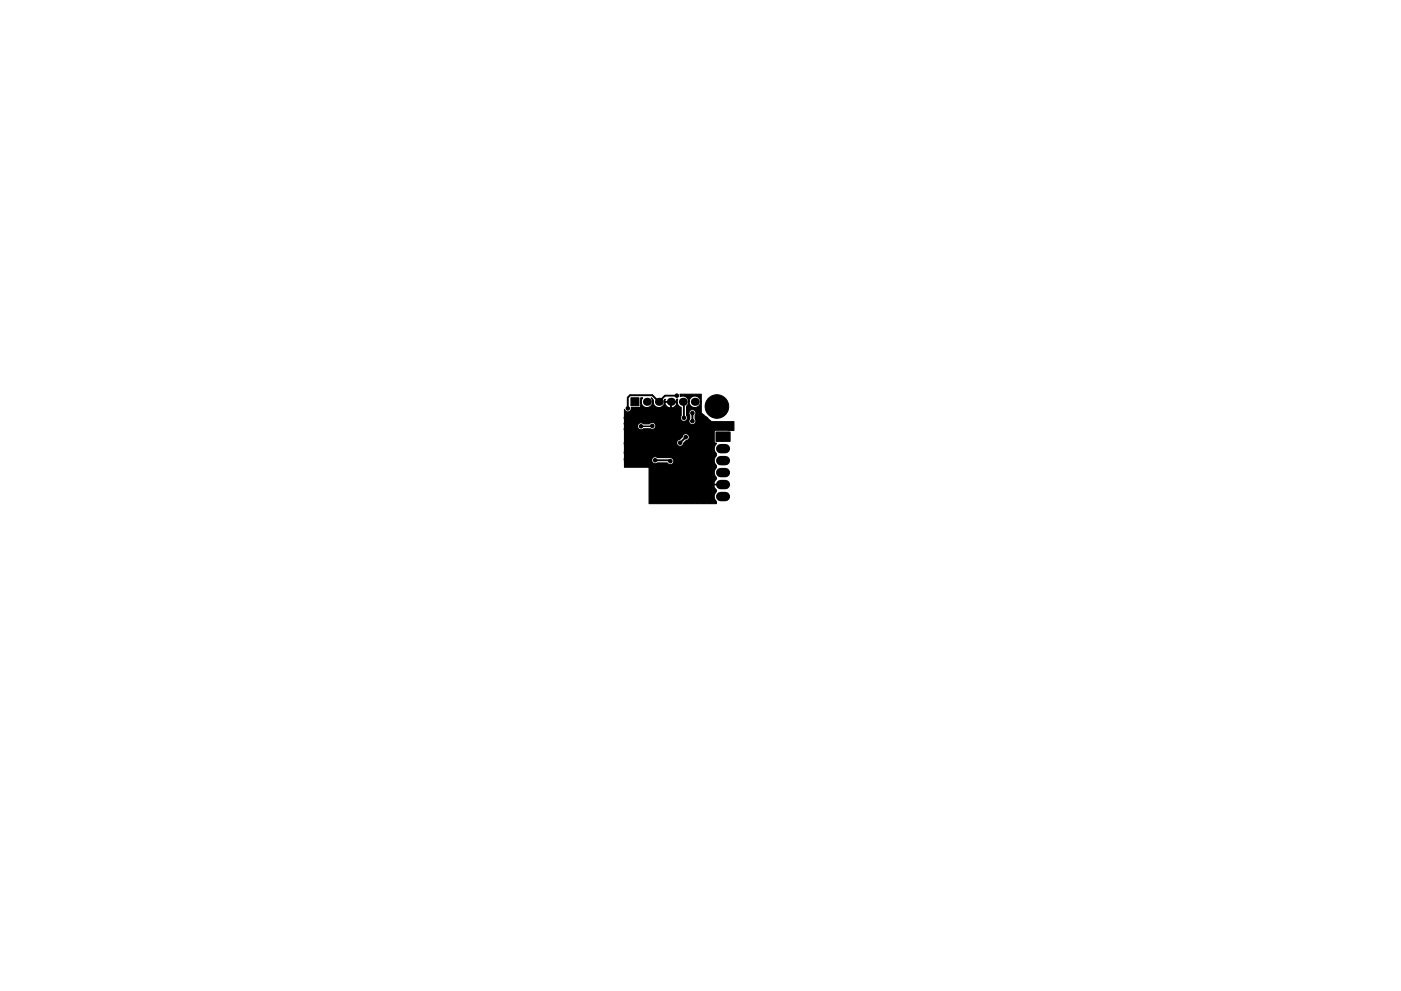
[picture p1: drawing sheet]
<svg xmlns="http://www.w3.org/2000/svg" width="297mm" height="210mm" viewBox="0 0 297 210" stroke-linecap="round" stroke-linejoin="round" font-family="sans-serif">
<g fill="#000" stroke="#000" stroke-width=".21">
<path d="M133.8 84.4h1.7v1.7h-1.7zM151.8 91.6h3v2h-3z"/>
<circle cx="132.7" cy="89.8" r=".37"/>
<circle cx="132.7" cy="97.4" r=".37"/>
<circle cx="132.7" cy="96" r=".37"/>
<circle cx="132.7" cy="91" r=".37"/>
<circle cx="132.7" cy="88.6" r=".37"/>
<circle cx="132.7" cy="94" r=".37"/>
<circle cx="133.1" cy="86.6" r=".38"/>
<circle cx="133.2" cy="92.5" r=".37"/>
<circle cx="133.3" cy="98.4" r=".37"/>
<circle cx="133.4" cy="95" r=".38"/>
<circle cx="133.9" cy="96" r=".37"/>
<circle cx="133.9" cy="94" r=".37"/>
<circle cx="134.3" cy="92.5" r=".37"/>
<circle cx="134.4" cy="95" r=".38"/>
<circle cx="134.6" cy="97.1" r=".37"/>
<circle cx="134.9" cy="96" r=".37"/>
<circle cx="134.9" cy="94" r=".37"/>
<circle cx="135.4" cy="95" r=".38"/>
<circle cx="135.9" cy="90.4" r=".37"/>
<circle cx="135.9" cy="96" r=".37"/>
<circle cx="135.9" cy="94" r=".37"/>
<circle cx="136.4" cy="95" r=".38"/>
<circle cx="138.3" cy="90.3" r=".37"/>
<circle cx="138.9" cy="97.6" r=".37"/>
<circle cx="139" cy="99.4" r=".37"/>
<circle cx="139.3" cy="89.8" r=".37"/>
<circle cx="140.4" cy="92" r=".37"/>
<circle cx="140.9" cy="99.3" r=".37"/>
<circle cx="141.4" cy="92.7" r=".37"/>
<circle cx="142.1" cy="97.8" r=".37"/>
<circle cx="142.3" cy="91.9" r=".37"/>
<circle cx="143.5" cy="83.9" r=".38"/>
<circle cx="143.7" cy="86.5" r=".37"/>
<circle cx="144.2" cy="93.9" r=".38"/>
<circle cx="145" cy="88.6" r=".37"/>
<circle cx="145.4" cy="92.7" r=".37"/>
<circle cx="145.5" cy="99.1" r=".37"/>
<circle cx="146" cy="86.5" r=".37"/>
<circle cx="146.8" cy="89.3" r=".38"/>
<circle cx="146.8" cy="87.6" r=".38"/>
<circle cx="149.7" cy="88.8" r=".37"/>
<circle cx="150.8" cy="90.1" r=".37"/>
<circle cx="152" cy="86.2" r="2.5"/>
<circle cx="154.5" cy="90.9" r=".38"/>
<circle cx="155" cy="89.9" r=".37"/>
<circle cx="138.5" cy="106.1" r=".38"/>
<circle cx="139.5" cy="104" r=".37"/>
<circle cx="140.8" cy="103.6" r=".38"/>
<circle cx="141.5" cy="100.4" r=".38"/>
<circle cx="144.1" cy="105.9" r=".38"/>
<circle cx="144.7" cy="100.8" r=".37"/>
<circle cx="145.4" cy="106.4" r=".37"/>
<circle cx="146.1" cy="101" r=".38"/>
<circle cx="146.6" cy="106.4" r=".37"/>
<circle cx="146.8" cy="103.3" r=".38"/>
<circle cx="147.9" cy="106.4" r=".37"/>
<circle cx="148.2" cy="102.5" r=".37"/>
<circle cx="148.2" cy="101.4" r=".38"/>
<circle cx="149.2" cy="106.4" r=".38"/>
<circle cx="149.7" cy="101.4" r=".37"/>
<circle cx="150.5" cy="106.4" r=".38"/>
<circle cx="151.1" cy="101.4" r=".37"/>
<circle cx="151.1" cy="104" r=".37"/>
</g>
<path d="M152.8 95.2h1M152.8 97.7h1M152.8 100.3h1M152.8 102.8h1M152.8 105.3h1" fill="none" stroke="#000" stroke-width="2"/>
<g fill="#000">
<circle cx="137.2" cy="85.2" r=".85"/>
<circle cx="139.7" cy="85.2" r=".85"/>
<circle cx="142.2" cy="85.2" r=".85"/>
<circle cx="144.2" cy="93.9" r=".2"/>
<circle cx="144.8" cy="85.2" r=".85"/>
<circle cx="147.3" cy="85.2" r=".85"/>
</g>
<path d="M138.9 97.6h3l.2 .2M143.5 83.9h-2.5l-1.3 1.3-1.4-1.4h-4.7l-.5 .5v2.3M144.8 85.2l.2 .3v3.1M145.4 92.7l-1.2 1.2M146.8 87.6v1.7" fill="none" stroke="#000" stroke-width=".4"/>
<path d="M138.3 90.3l-2.4 .1" fill="none" stroke="#000" stroke-width=".3"/>
<path d="M132.4 86.9a.75 .75 0 0 0 .9 .5 .75 .75 0 0 0 .5-.9l1.9-.1 .1-2 .4 .1a1.22 1.22 0 0 0 .1 1.7 1.22 1.22 0 0 0 1.7-.1 1.22 1.22 0 0 0 .1-1.7l.4 .5a1.25 1.25 0 0 0 .9 1.5 1.25 1.25 0 0 0 1.6-.9l.3 .7 .7 .3 .2-.1v-1.1h.1v1.1a.97 .97 0 0 0 1.1-1.1h-2.4l-.1 .2v-.6l.1-.2v.5h2.4v-.5h.3a1.22 1.22 0 0 0 .7 1.7v1.8a.75 .75 0 0 0 .1 1 .75 .75 0 0 0 1 0 .75 .75 0 0 0 .1-1v-.6h.5l.1 1.3a.75 .75 0 0 0 .1 1 .75 .75 0 0 0 1 0 .75 .75 0 0 0 .1-1v-.8a.75 .75 0 0 0-.3-1.1 .75 .75 0 0 0-1 .6h-.5v-1.4l.5-1.1a1.22 1.22 0 0 0 1.7 1.3 1.22 1.22 0 0 0 .4-2 1.22 1.22 0 0 0-2.1 .5l-.1 .2a1.22 1.22 0 0 0-1.8-.9v-.6h4.5v4l2.1 1.8 4.8 .1v1.8h-3.8l-.3 .1-.1 2.3 .2 .3h.3a1.57 1.57 0 0 0 0 2.2l-.1 .6a1.37 1.37 0 0 0 .1 1.9l-.1 .6a1.37 1.37 0 0 0 .1 2v.4l-.5 .8 .1 .2h.4v.2h-.4l-.1 .2 .5 .8-.1 .5a1.37 1.37 0 0 0 .1 2v.5h-14.3v-7.7l-5.2-.1v-1.5h5.8a.75 .75 0 0 0 .4 .7 .75 .75 0 0 0 .8-.1l2.1 .1a.76 .76 0 0 0 1.3-.3 .76 .76 0 0 0-.9-.9h-2.5a.75 .75 0 0 0-1.2 .5h-5.8v-3.7h11.1v.1a.75 .75 0 0 0 .7 .7 .75 .75 0 0 0 .7-.7l.6-.5a.75 .75 0 0 0 .6-.8 .75 .75 0 0 0-.7-.7 .75 .75 0 0 0-.7 .7l-.6 .5-.4 .2-.2 .5h-11.1v-3.5h2.8a.74 .74 0 0 0 .4 .7 .74 .74 0 0 0 .8-.1h1.5a.75 .75 0 0 0 1-.3 .75 .75 0 0 0-.2-1 .75 .75 0 0 0-1 .2h-1.3a.75 .75 0 0 0-1.2 .5h-2.8z" fill="#000" stroke="#000" stroke-width=".23"/>
</svg>
